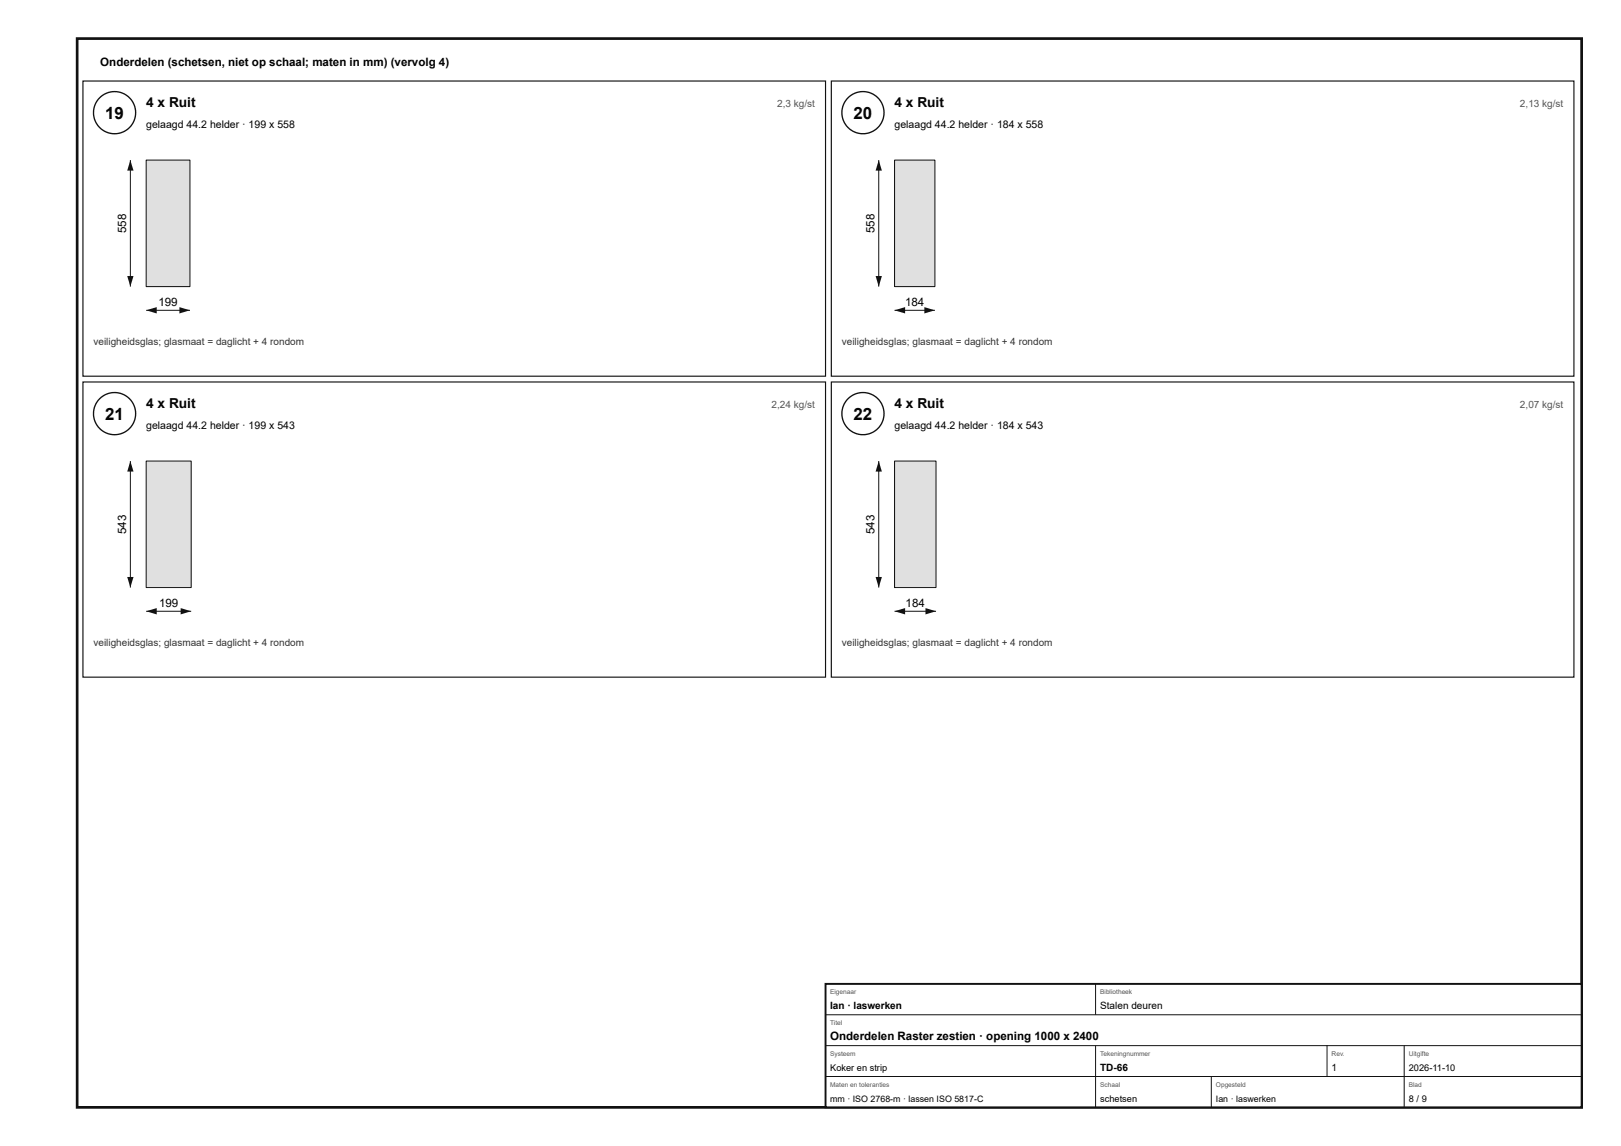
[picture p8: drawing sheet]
<svg xmlns="http://www.w3.org/2000/svg" width="420mm" height="297mm" viewBox="0 0 420 297" stroke-linecap="round" stroke-linejoin="round" font-family="sans-serif">
<defs><g id="words">
<g font-size="4.4">
<text x="27.3" y="30.8">19</text>
<text x="221.3" y="30.8">20</text>
<text x="27.3" y="108.8">21</text>
<text x="221.3" y="108.8">22</text>
</g>
<g font-size="3.6">
<text x="37.9" y="27.8">4 x Ruit</text>
<text x="231.9" y="27.8">4 x Ruit</text>
<text x="37.9" y="105.8">4 x Ruit</text>
<text x="231.9" y="105.8">4 x Ruit</text>
</g>
<g font-size="3">
<text x="26" y="17">Onderdelen (schetsen, niet op schaal; maten in mm) (vervolg 4)</text>
<text x="32.7" y="60.4" transform="rotate(-90 32.7 60.4)">558</text>
<text x="226.7" y="60.4" transform="rotate(-90 226.7 60.4)">558</text>
<text x="41.1" y="79.3">199</text>
<text x="234.6" y="79.3">184</text>
<text x="32.7" y="138.4" transform="rotate(-90 32.7 138.4)">543</text>
<text x="226.7" y="138.4" transform="rotate(-90 226.7 138.4)">543</text>
<text x="41.2" y="157.3">199</text>
<text x="234.8" y="157.3">184</text>
<text x="215.2" y="269.6">Onderdelen Raster zestien · opening 1000 x 2400</text>
</g>
<g font-size="2.7">
<text x="37.9" y="33.3">gelaagd 44.2 helder · 199 x 558</text>
<text x="231.9" y="33.3">gelaagd 44.2 helder · 184 x 558</text>
<text x="37.9" y="111.3">gelaagd 44.2 helder · 199 x 543</text>
<text x="231.9" y="111.3">gelaagd 44.2 helder · 184 x 543</text>
</g>
<g font-size="2.6" fill="#555">
<text x="201.5" y="27.8">2,3 kg/st</text>
<text x="394" y="27.8">2,13 kg/st</text>
<text x="200" y="105.8">2,24 kg/st</text>
<text x="394" y="105.8">2,07 kg/st</text>
</g>
<g font-size="2.6" fill="#333">
<text x="24.2" y="89.3">veiligheidsglas; glasmaat = daglicht + 4 rondom</text>
<text x="218.2" y="89.3">veiligheidsglas; glasmaat = daglicht + 4 rondom</text>
<text x="24.2" y="167.3">veiligheidsglas; glasmaat = daglicht + 4 rondom</text>
<text x="218.2" y="167.3">veiligheidsglas; glasmaat = daglicht + 4 rondom</text>
</g>
<g font-size="2.6">
<text x="215.2" y="261.6">Ian · laswerken</text>
<text x="285.2" y="261.6">Stalen deuren</text>
<text x="285.2" y="277.6">TD-66</text>
<text x="345.2" y="277.6">1</text>
</g>
<g font-size="2.4">
<text x="215.2" y="277.6">Koker en strip</text>
<text x="365.2" y="277.6">2026-11-10</text>
<text x="285.2" y="285.6">schetsen</text>
<text x="365.2" y="285.6">8 / 9</text>
</g>
<g font-size="2.3">
<text x="215.2" y="285.6">mm · ISO 2768-m · lassen ISO 5817-C</text>
<text x="315.2" y="285.6">Ian · laswerken</text>
</g>
<g font-size="1.7" fill="#555">
<text x="215.2" y="257.6">Eigenaar</text>
<text x="285.2" y="257.6">Bibliotheek</text>
<text x="215.2" y="265.6">Titel</text>
<text x="215.2" y="273.6">Systeem</text>
<text x="285.2" y="273.6">Tekeningnummer</text>
<text x="345.2" y="273.6">Rev.</text>
<text x="365.2" y="273.6">Uitgifte</text>
<text x="215.2" y="281.6">Maten en toleranties</text>
<text x="285.2" y="281.6">Schaal</text>
<text x="315.2" y="281.6">Opgesteld</text>
<text x="365.2" y="281.6">Blad</text>
</g>
</g></defs>
<path d="M20 10h390v277h-390z" fill="none" stroke="#111" stroke-width=".7" stroke-linecap="butt"/>
<path d="M21.5 21h192.5v76.5h-192.5z" fill="none" stroke="#111" stroke-width=".3"/>
<circle cx="29.7" cy="29.2" r="5.5" fill="#fff"/>
<circle cx="29.7" cy="29.2" r="5.5" fill="none" stroke="#111" stroke-width=".35"/>
<path d="M37.9 41.5h11.3v32.8h-11.3z" fill="#d6e4e9"/>
<path d="M37.9 41.5h11.3v32.8h-11.3zM37.9 80.4h11.3" fill="none" stroke="#111" stroke-width=".26"/>
<g fill="#111">
<path d="M37.9 80.4l2.7-.8v1.6z"/>
<path d="M46.5 79.6l2.7 .8-2.7 .8z"/>
</g>
<path d="M33.8 41.5v32.8" fill="none" stroke="#111" stroke-width=".26"/>
<g fill="#111">
<path d="M33.8 41.5l.8 2.7h-1.6z"/>
<path d="M33 71.5h1.6l-.8 2.8z"/>
</g>
<path d="M215.5 21h192.5v76.5h-192.5z" fill="none" stroke="#111" stroke-width=".3"/>
<circle cx="223.7" cy="29.2" r="5.5" fill="#fff"/>
<circle cx="223.7" cy="29.2" r="5.5" fill="none" stroke="#111" stroke-width=".35"/>
<path d="M231.9 41.5h10.4v32.8h-10.4z" fill="#d6e4e9"/>
<path d="M231.9 41.5h10.4v32.8h-10.4zM231.9 80.4h10.4" fill="none" stroke="#111" stroke-width=".26"/>
<g fill="#111">
<path d="M231.9 80.4l2.7-.8v1.6z"/>
<path d="M239.6 79.6l2.7 .8-2.7 .8z"/>
</g>
<path d="M227.8 41.5v32.8" fill="none" stroke="#111" stroke-width=".26"/>
<g fill="#111">
<path d="M227.8 41.5l.8 2.7h-1.6z"/>
<path d="M227 71.5h1.6l-.8 2.8z"/>
</g>
<path d="M21.5 99h192.5v76.5h-192.5z" fill="none" stroke="#111" stroke-width=".3"/>
<circle cx="29.7" cy="107.2" r="5.5" fill="#fff"/>
<circle cx="29.7" cy="107.2" r="5.5" fill="none" stroke="#111" stroke-width=".35"/>
<path d="M37.9 119.5h11.7v32.8h-11.7z" fill="#d6e4e9"/>
<path d="M37.9 119.5h11.7v32.8h-11.7zM37.9 158.4h11.7" fill="none" stroke="#111" stroke-width=".26"/>
<g fill="#111">
<path d="M37.9 158.4l2.7-.8v1.6z"/>
<path d="M46.8 157.6l2.8 .8-2.8 .8z"/>
</g>
<path d="M33.8 119.5v32.8" fill="none" stroke="#111" stroke-width=".26"/>
<g fill="#111">
<path d="M33.8 119.5l.8 2.7h-1.6z"/>
<path d="M33 149.5h1.6l-.8 2.8z"/>
</g>
<path d="M215.5 99h192.5v76.5h-192.5z" fill="none" stroke="#111" stroke-width=".3"/>
<circle cx="223.7" cy="107.2" r="5.5" fill="#fff"/>
<circle cx="223.7" cy="107.2" r="5.5" fill="none" stroke="#111" stroke-width=".35"/>
<path d="M231.9 119.5h10.7v32.8h-10.7z" fill="#d6e4e9"/>
<path d="M231.9 119.5h10.7v32.8h-10.7zM231.9 158.4h10.7" fill="none" stroke="#111" stroke-width=".26"/>
<g fill="#111">
<path d="M231.9 158.4l2.7-.8v1.6z"/>
<path d="M239.9 157.6l2.7 .8-2.7 .8z"/>
</g>
<path d="M227.8 119.5v32.8" fill="none" stroke="#111" stroke-width=".26"/>
<g fill="#111">
<path d="M227.8 119.5l.8 2.7h-1.6z"/>
<path d="M227 149.5h1.6l-.8 2.8z"/>
</g>
<path d="M214 255h196v32h-196z" fill="#fff"/>
<path d="M214 255h196v32h-196z" fill="none" stroke="#111" stroke-width=".5"/>
<path d="M284 255v8M214 263h196M214 271h196M214 279h196M284 271v16M314 279v8M344 271v8M364 271v16" fill="none" stroke="#111" stroke-width=".26"/>
<use href="#words"/>
</svg>
